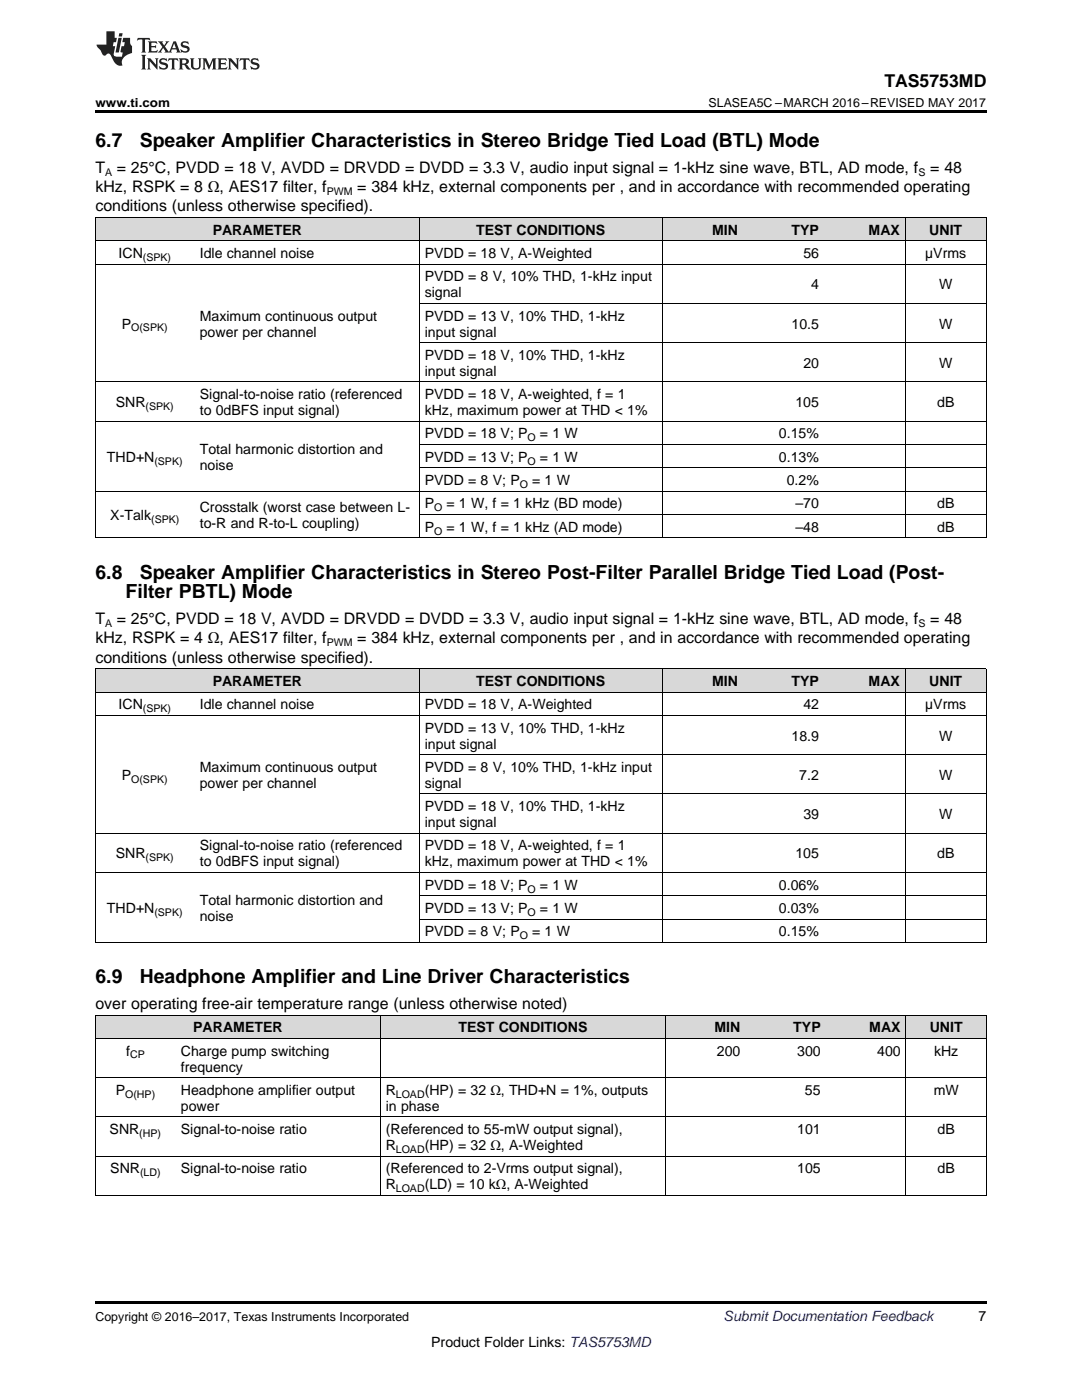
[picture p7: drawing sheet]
<svg xmlns="http://www.w3.org/2000/svg" width="216mm" height="279mm" viewBox="0 0 216 279" stroke-linecap="round" stroke-linejoin="round" font-family="sans-serif">
<defs><g id="words">
<g font-size="3.9">
<text x="19" y="29.3">6.7</text>
<text x="27.9" y="29.3">Speaker Amplifier Characteristics in Stereo Bridge Tied Load (BTL) Mode</text>
<text x="19" y="115.5">6.8</text>
<text x="25" y="119.3">Filter PBTL) Mode</text>
<text x="27.9" y="115.5">Speaker Amplifier Characteristics in Stereo Post-Filter Parallel Bridge Tied Load (Post-</text>
<text x="19" y="196.2">6.9</text>
<text x="27.9" y="196.2">Headphone Amplifier and Line Driver Characteristics</text>
</g>
<text font-size="3.5" x="176.5" y="17.3">TAS5753MD</text>
<g font-size="3.2">
<text x="19" y="34.4">T</text>
<text x="23.3" y="34.4">= 25°C, PVDD = 18 V, AVDD = DRVDD = DVDD = 3.3 V, audio input signal = 1-kHz sine wave, BTL, AD mode, f</text>
<text x="185.6" y="34.4">= 48</text>
<text x="19" y="38.3">kHz, RSPK = 8 Ω, AES17 filter, f</text>
<text x="71.3" y="38.3">= 384 kHz, external components per , and in accordance with recommended operating</text>
<text x="19" y="42.2">conditions (unless otherwise specified).</text>
<text x="19" y="124.5">T</text>
<text x="23.3" y="124.5">= 25°C, PVDD = 18 V, AVDD = DRVDD = DVDD = 3.3 V, audio input signal = 1-kHz sine wave, BTL, AD mode, f</text>
<text x="185.6" y="124.5">= 48</text>
<text x="19" y="128.4">kHz, RSPK = 4 Ω, AES17 filter, f</text>
<text x="71.3" y="128.4">= 384 kHz, external components per , and in accordance with recommended operating</text>
<text x="19" y="132.3">conditions (unless otherwise specified).</text>
<text x="19" y="201.4">over operating free-air temperature range (unless otherwise noted)</text>
</g>
<g font-size="2.8">
<text x="42.4" y="46.8">PARAMETER</text>
<text x="95" y="46.8">TEST CONDITIONS</text>
<text x="142.1" y="46.8">MIN</text>
<text x="157.9" y="46.8">TYP</text>
<text x="173.3" y="46.8">MAX</text>
<text x="185.4" y="46.8">UNIT</text>
<text x="23.7" y="51.5">ICN</text>
<text x="39.9" y="51.5">Idle channel noise</text>
<text x="84.7" y="51.5">PVDD = 18 V, A-Weighted</text>
<text x="160.3" y="51.5">56</text>
<text x="184.6" y="51.5">µVrms</text>
<text x="84.7" y="56.2">PVDD = 8 V, 10% THD, 1-kHz input</text>
<text x="84.7" y="59.3">signal</text>
<text x="161.9" y="57.7">4</text>
<text x="187.4" y="57.7">W</text>
<text x="24.3" y="65.6">P</text>
<text x="39.9" y="64">Maximum continuous output</text>
<text x="84.7" y="64">PVDD = 13 V, 10% THD, 1-kHz</text>
<text x="157.9" y="65.6">10.5</text>
<text x="187.4" y="65.6">W</text>
<text x="39.9" y="67.2">power per channel</text>
<text x="84.7" y="67.2">input signal</text>
<text x="84.7" y="71.8">PVDD = 18 V, 10% THD, 1-kHz</text>
<text x="84.7" y="75">input signal</text>
<text x="160.3" y="73.4">20</text>
<text x="187.4" y="73.4">W</text>
<text x="23.1" y="81.2">SNR</text>
<text x="39.9" y="79.7">Signal-to-noise ratio (referenced</text>
<text x="39.9" y="82.8">to 0dBFS input signal)</text>
<text x="84.7" y="79.7">PVDD = 18 V, A-weighted, f = 1</text>
<text x="84.7" y="82.8">kHz, maximum power at THD &lt; 1%</text>
<text x="158.7" y="81.2">105</text>
<text x="187" y="81.2">dB</text>
<text x="84.7" y="87.5">PVDD = 18 V; P</text>
<text x="107.7" y="87.5">= 1 W</text>
<text x="155.4" y="87.5">0.15%</text>
<text x="21.3" y="92.1">THD+N</text>
<text x="39.9" y="90.6">Total harmonic distortion and</text>
<text x="39.9" y="93.7">noise</text>
<text x="84.7" y="92.1">PVDD = 13 V; P</text>
<text x="107.7" y="92.1">= 1 W</text>
<text x="155.4" y="92.1">0.13%</text>
<text x="84.7" y="96.8">PVDD = 8 V; P</text>
<text x="84.7" y="101.5">P</text>
<text x="89.1" y="101.5">= 1 W, f = 1 kHz (BD mode)</text>
<text x="106.2" y="96.8">= 1 W</text>
<text x="157" y="96.8">0.2%</text>
<text x="158.7" y="101.5">–70</text>
<text x="187" y="101.5">dB</text>
<text x="22" y="103.8">X-Talk</text>
<text x="39.9" y="102.2">Crosstalk (worst case between L-</text>
<text x="39.9" y="105.4">to-R and R-to-L coupling)</text>
<text x="84.7" y="106.1">P</text>
<text x="89.1" y="106.1">= 1 W, f = 1 kHz (AD mode)</text>
<text x="158.7" y="106.1">–48</text>
<text x="187" y="106.1">dB</text>
<text x="42.4" y="136.9">PARAMETER</text>
<text x="95" y="136.9">TEST CONDITIONS</text>
<text x="142.1" y="136.9">MIN</text>
<text x="157.9" y="136.9">TYP</text>
<text x="173.3" y="136.9">MAX</text>
<text x="185.4" y="136.9">UNIT</text>
<text x="23.7" y="141.6">ICN</text>
<text x="39.9" y="141.6">Idle channel noise</text>
<text x="84.7" y="141.6">PVDD = 18 V, A-Weighted</text>
<text x="160.3" y="141.6">42</text>
<text x="184.6" y="141.6">µVrms</text>
<text x="84.7" y="146.2">PVDD = 13 V, 10% THD, 1-kHz</text>
<text x="84.7" y="149.4">input signal</text>
<text x="157.9" y="147.8">18.9</text>
<text x="187.4" y="147.8">W</text>
<text x="24.3" y="155.6">P</text>
<text x="39.9" y="154.1">Maximum continuous output</text>
<text x="84.7" y="154.1">PVDD = 8 V, 10% THD, 1-kHz input</text>
<text x="159.5" y="155.6">7.2</text>
<text x="187.4" y="155.6">W</text>
<text x="39.9" y="157.2">power per channel</text>
<text x="84.7" y="157.2">signal</text>
<text x="84.7" y="161.9">PVDD = 18 V, 10% THD, 1-kHz</text>
<text x="84.7" y="165.1">input signal</text>
<text x="160.3" y="163.5">39</text>
<text x="187.4" y="163.5">W</text>
<text x="23.1" y="171.3">SNR</text>
<text x="39.9" y="169.7">Signal-to-noise ratio (referenced</text>
<text x="39.9" y="172.9">to 0dBFS input signal)</text>
<text x="84.7" y="169.7">PVDD = 18 V, A-weighted, f = 1</text>
<text x="84.7" y="172.9">kHz, maximum power at THD &lt; 1%</text>
<text x="158.7" y="171.3">105</text>
<text x="187" y="171.3">dB</text>
<text x="84.7" y="177.6">PVDD = 18 V; P</text>
<text x="107.7" y="177.6">= 1 W</text>
<text x="155.4" y="177.6">0.06%</text>
<text x="21.3" y="182.2">THD+N</text>
<text x="39.9" y="180.6">Total harmonic distortion and</text>
<text x="39.9" y="183.8">noise</text>
<text x="84.7" y="182.2">PVDD = 13 V; P</text>
<text x="107.7" y="182.2">= 1 W</text>
<text x="155.4" y="182.2">0.03%</text>
<text x="84.7" y="186.9">PVDD = 8 V; P</text>
<text x="106.2" y="186.9">= 1 W</text>
<text x="155.4" y="186.9">0.15%</text>
<text x="38.6" y="206">PARAMETER</text>
<text x="91.5" y="206">TEST CONDITIONS</text>
<text x="142.6" y="206">MIN</text>
<text x="158.3" y="206">TYP</text>
<text x="173.5" y="206">MAX</text>
<text x="185.5" y="206">UNIT</text>
<text x="25.2" y="210.7">f</text>
<text x="36.1" y="210.7">Charge pump switching</text>
<text x="36.1" y="213.9">frequency</text>
<text x="143.1" y="210.7">200</text>
<text x="159.1" y="210.7">300</text>
<text x="175" y="210.7">400</text>
<text x="186.4" y="210.7">kHz</text>
<text x="23.1" y="218.5">P</text>
<text x="36.1" y="218.5">Headphone amplifier output</text>
<text x="36.1" y="221.7">power</text>
<text x="77" y="218.5">R</text>
<text x="77" y="221.7">in phase</text>
<text x="84.7" y="218.5">(HP) = 32 Ω, THD+N = 1%, outputs</text>
<text x="160.6" y="218.5">55</text>
<text x="186.3" y="218.5">mW</text>
<text x="21.9" y="226.3">SNR</text>
<text x="36.1" y="226.3">Signal-to-noise ratio</text>
<text x="77" y="226.3">(Referenced to 55-mW output signal),</text>
<text x="159.1" y="226.3">101</text>
<text x="187.1" y="226.3">dB</text>
<text x="77" y="229.5">R</text>
<text x="84.7" y="229.5">(HP) = 32 Ω, A-Weighted</text>
<text x="22" y="234.2">SNR</text>
<text x="36.1" y="234.2">Signal-to-noise ratio</text>
<text x="77" y="234.2">(Referenced to 2-Vrms output signal),</text>
<text x="77" y="237.3">R</text>
<text x="84.7" y="237.3">(LD) = 10 kΩ, A-Weighted</text>
<text x="159.1" y="234.2">105</text>
<text x="187.1" y="234.2">dB</text>
<text x="195.3" y="263.6">7</text>
<text x="86" y="268.9">Product Folder Links: TAS5753MD</text>
</g>
<text font-size="2.8" fill="#0000c8" x="144.4" y="263.6">Submit Documentation Feedback</text>
<g font-size="2.5">
<text x="19" y="21.4">www.ti.com</text>
<text x="141.4" y="21.4">SLASEA5C –MARCH 2016–REVISED MAY 2017</text>
<text x="19" y="263.6">Copyright © 2016–2017, Texas Instruments Incorporated</text>
</g>
<g font-size="2.1">
<text x="21" y="35.1">A</text>
<text x="183.3" y="35.1">S</text>
<text x="65.2" y="38.9">PWM</text>
<text x="28.5" y="52.1">(SPK)</text>
<text x="26.2" y="66.1">O(SPK)</text>
<text x="29" y="81.8">(SPK)</text>
<text x="105.3" y="88.1">O</text>
<text x="30.8" y="92.7">(SPK)</text>
<text x="105.3" y="92.7">O</text>
<text x="103.7" y="97.4">O</text>
<text x="30.2" y="104.4">(SPK)</text>
<text x="86.6" y="102">O</text>
<text x="86.6" y="106.7">O</text>
<text x="21" y="125.1">A</text>
<text x="183.3" y="125.1">S</text>
<text x="65.2" y="129">PWM</text>
<text x="28.5" y="142.1">(SPK)</text>
<text x="26.2" y="156.2">O(SPK)</text>
<text x="29" y="171.9">(SPK)</text>
<text x="105.3" y="178.1">O</text>
<text x="30.8" y="182.8">(SPK)</text>
<text x="105.3" y="182.8">O</text>
<text x="103.7" y="187.4">O</text>
<text x="26" y="211.2">CP</text>
<text x="25" y="219.1">O(HP)</text>
<text x="79" y="219.1">LOAD</text>
<text x="27.8" y="226.9">(HP)</text>
<text x="79" y="230.1">LOAD</text>
<text x="27.9" y="234.7">(LD)</text>
<text x="79" y="237.9">LOAD</text>
</g>
</g></defs>
<g fill="#d8d8d8">
<path d="M19 202.6h16v4.7h-16z"/>
<path d="M35 202.6h40.9v4.7h-40.9z"/>
<path d="M75.9 202.6h56.9v4.7h-56.9z"/>
<path d="M132.8 202.6h16v4.7h-16z"/>
<path d="M148.8 202.6h16v4.7h-16z"/>
<path d="M164.8 202.6h16v4.7h-16z"/>
<path d="M180.8 202.6h16v4.7h-16z"/>
<path d="M19 133.5h19.8v4.7h-19.8z"/>
<path d="M38.8 133.5h44.9v4.7h-44.9z"/>
<path d="M83.7 133.5h48.5v4.7h-48.5z"/>
<path d="M132.2 133.5h16.1v4.7h-16.1z"/>
<path d="M148.3 133.5h16.2v4.7h-16.2z"/>
<path d="M164.5 133.5h16.2v4.7h-16.2z"/>
<path d="M180.7 133.5h16.1v4.7h-16.1z"/>
<path d="M19 43.5h19.8v4.6h-19.8z"/>
<path d="M38.8 43.5h44.9v4.6h-44.9z"/>
<path d="M83.7 43.5h48.5v4.6h-48.5z"/>
<path d="M132.2 43.5h16.1v4.6h-16.1z"/>
<path d="M148.3 43.5h16.2v4.6h-16.2z"/>
<path d="M164.5 43.5h16.2v4.6h-16.2z"/>
<path d="M180.7 43.5h16.1v4.6h-16.1z"/>
</g>
<g fill="#000">
<path d="M19 22h177.8v.5h-177.8zM19 107.4h.2zM83.6 107.4h.1zM132.1 107.4h.1zM180.6 107.4h.1zM196.7 107.4h.1zM19 188.1h.2zM83.6 188.1h.1zM132.1 188.1h.1zM180.6 188.1h.1zM196.7 188.1h.1zM19 238.6h.2z"/>
<path d="M75.8 238.6h.1zM132.7 238.6h.1zM180.7 238.6h.1zM196.7 238.6h.1zM19 259.7h177.8v.5h-177.8z"/>
</g>
<g fill="none" stroke="#000" stroke-width=".2">
<path d="M19 52.7h177.8M19 48.1h177.8M19 43.4h177.8M19.1 43.4v64M83.6 43.4v64M132.1 43.4v64M180.6 43.4v64M196.8 43.4v64M19 76.2h177.8M83.7 68.4h113.1M83.7 60.6h113.1M19 98h177.8"/>
<path d="M19 84h177.8M83.7 93.4h113.1M83.7 88.7h113.1M19 107.3h177.8M83.7 102.7h113.1M19 138.1h177.8M19 133.5h177.8M19.1 133.5v54.6M83.6 133.5v54.6M132.1 133.5v54.6M180.6 133.5v54.6M196.8 133.5v54.6"/>
<path d="M19 142.8h177.8M83.7 158.5h113.1M83.7 150.6h113.1M19 174.1h177.8M19 166.3h177.8M83.7 178.8h113.1M19 188.1h177.8M83.7 183.4h113.1M19 202.6h177.8v36M19 215.1h177.8M19 207.2h177.8M19.1 202.6v36"/>
<path d="M75.9 202.6v36M132.8 202.6v36M180.8 202.6v36M19 238.6h177.8M19 230.7h177.8M19 222.9h177.8"/>
</g>
<g fill="#231f20">
<path d="M27.5 7.6l-.1 .5 .4-.2h.6v.1v2.1l-.2 .4h1l-.3-.4v-2.1l.1-.1h.5l.5 .2-.2-.5zM29.5 8.3l.2 .3v1.5l-.2 .4h1.8l.2-.6a1.04 1.04 0 0 1-1.3 .2v-.7h.6l.3 .2v-.6l-.3 .2h-.6v-.6l.8-.1 .4 .3-.2-.5zM31.5 8.3l.9 1.1-.9 1.1h.8l-.2-.2 .5-.7 .4 .7-.2 .2h1.5l-.1-.2 .1-.4h.9l.1 .4-.2 .2h1l-.3-.3-.7-1.9h-.5l-.9 2-.8-1 .9-1h-.8l.1 .3-.3 .5-.4-.6 .2-.2zM34.7 8.6l.4 1h-.7zM36.3 8.4a.63 .63 0 0 0-.2 .7 .63 .63 0 0 0 .6 .4l.6 .2 .1 .2a.75 .75 0 0 1-.7 .4 .75 .75 0 0 1-.6-.5l.1 .7 .1-.1a1.11 1.11 0 0 0 1.5-.6 1.13 1.13 0 0 0-1.2-.8l-.1-.4a1.04 1.04 0 0 1 1.2 .2l-.2-.5-.1 .1-.5-.2zM28.2 10.9l.2 .4v2.2l-.2 .4h1l-.3-.4v-2.2l.3-.4zM29.3 11.6l.3 .4v1.5l-.3 .4h.8l-.2-.4v-1.3l1.5 1.7v-1.9l.2-.4h-.7l.2 .4v.9l-1.1-1.3zM32 11.8a.62 .62 0 0 0-.2 .7 .62 .62 0 0 0 .6 .4l.6 .1 .1 .3a.76 .76 0 0 1-.7 .3 .76 .76 0 0 1-.6-.4l.1 .7 .1-.1a1.11 1.11 0 0 0 1.5-.6 1.13 1.13 0 0 0-1.2-.8l-.1-.4a1.04 1.04 0 0 1 1.2 .2l-.2-.6-.1 .1-.5-.1zM33.7 11.6l-.2 .6a.61 .61 0 0 1 .8-.3v1.6l-.2 .4h.9l-.2-.4v-1.6a.63 .63 0 0 1 .8 .3l-.2-.6zM35.6 11.6l.3 .4v1.5l-.3 .4h1l-.2-.2v-.8l.5 .2a.76 .76 0 0 0 1.2 .7l-1-1a.58 .58 0 0 0 .6-.5 .58 .58 0 0 0-.5-.6zM36.4 11.9h.1a.45 .45 0 0 1 .5 .1 .45 .45 0 0 1 .1 .5l-.7 .2zM37.9 11.6l.2 .2a2.17 2.17 0 0 0 .3 1.9 .99 .99 0 0 0 1.6-.6v-1.1l.2-.4h-.7l.2 .2a1.92 1.92 0 0 1-.2 1.8 .6 .6 0 0 1-.9-.5v-1.1l.2-.4zM40.4 11.6l.2 .4v1.5l-.2 .4h.7l-.2-.4v-1.4l.8 1.8 .8-1.8v1.4l-.2 .4h.9l-.2-.4v-1.5l.2-.4h-.8l-.6 1.5-.6-1.5zM43.4 11.6l.2 .4v1.5l-.2 .4h1.8l.2-.6a1.04 1.04 0 0 1-1.3 .1v-.6h.5l.4 .2v-.6l-.4 .2h-.5v-.7h.8l.3 .3-.1-.6zM45.5 11.6l.2 .4v1.5l-.2 .4h.7l-.2-.4v-1.3l1.5 1.7v-1.9l.2-.4h-.7l.2 .4v.9l-1.1-1.3zM47.9 11.6l-.1 .6a.61 .61 0 0 1 .8-.3v1.6l-.3 .4h1l-.3-.4 .1-1.6a.63 .63 0 0 1 .7 .3l-.1-.6zM50.2 11.8a.62 .62 0 0 0-.2 .7 .62 .62 0 0 0 .6 .4l.6 .1 .2 .3a.76 .76 0 0 1-.8 .3 .76 .76 0 0 1-.6-.4l.1 .7 .2-.1a1.11 1.11 0 0 0 1.5-.6 1.13 1.13 0 0 0-1.3-.8l-.1-.4a1.04 1.04 0 0 1 1.2 .2l-.1-.6-.2 .1-.5-.1z"/>
<path d="M21.2 6.3v2.6h-1.9l.1 .4 .7 .9a.91 .91 0 0 0 1 .8 .56 .56 0 0 1 .5-.3 .56 .56 0 0 1 .5 .3l.4 .8a1.53 1.53 0 0 0 1.9 1.2 1.54 1.54 0 0 1 1-2.1l.9-.3v-1.4a1.52 1.52 0 0 1-.3-1.6h-1.4l-.2 .8h.5l-.2 .8h-.4l-.2 1v.2l.4 .1-.2 .8a1.93 1.93 0 0 1-1.6-.3l.3-1.8h-.5l.2-.8h.4l.2-.8h-.4v-1.3zM23.6 7.6l-.6 2.9h.7l.6-2.9zM23.8 6.6l-.1 .7h.6l.2-.7z"/>
</g>
<use href="#words"/>
</svg>
